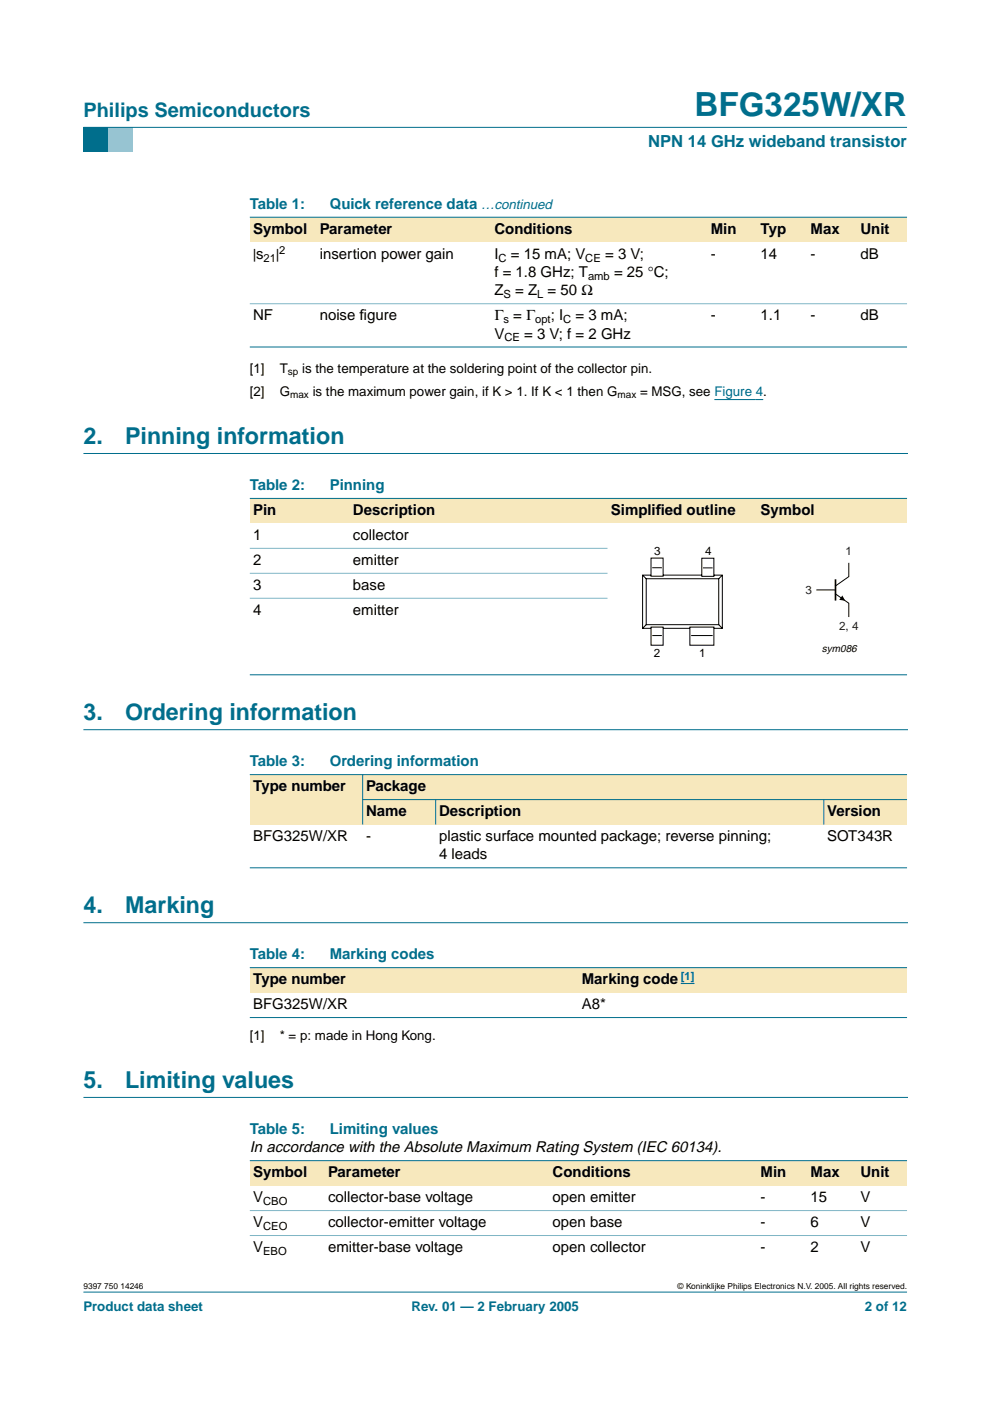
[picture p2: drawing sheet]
<svg xmlns="http://www.w3.org/2000/svg" width="210mm" height="297mm" viewBox="0 0 210 297" stroke-linecap="round" stroke-linejoin="round" font-family="sans-serif">
<defs><g id="words">
<text font-size="7.1" fill="#006e8c" x="147.2" y="24.7">BFG325W/XR</text>
<g font-size="4.9" fill="#006e8c">
<text x="17.7" y="94.2">2.</text>
<text x="26.5" y="94.2">Pinning information</text>
<text x="17.7" y="152.7">3.</text>
<text x="26.5" y="152.7">Ordering information</text>
<text x="17.7" y="193.6">4.</text>
<text x="26.5" y="193.6">Marking</text>
<text x="17.7" y="230.7">5.</text>
<text x="26.5" y="230.7">Limiting values</text>
</g>
<text font-size="4.2" fill="#006e8c" x="17.7" y="24.9">Philips Semiconductors</text>
<text font-size="3.5" fill="#006e8c" x="137.4" y="31.1">NPN 14 GHz wideband transistor</text>
<g font-size="3.2" fill="#006e8c">
<text x="53" y="44.3">Table 1:</text>
<text x="69.9" y="44.3">Quick reference data …continued</text>
<text x="53" y="103.9">Table 2:</text>
<text x="69.9" y="103.9">Pinning</text>
<text x="53" y="162.5">Table 3:</text>
<text x="69.9" y="162.5">Ordering information</text>
<text x="53" y="203.4">Table 4:</text>
<text x="69.9" y="203.4">Marking codes</text>
<text x="53" y="240.4">Table 5:</text>
<text x="69.9" y="240.4">Limiting values</text>
</g>
<g font-size="3.2">
<text x="53.7" y="49.6">Symbol</text>
<text x="67.8" y="49.6">Parameter</text>
<text x="104.8" y="49.6">Conditions</text>
<text x="150.7" y="49.6">Min</text>
<text x="161.3" y="49.6">Typ</text>
<text x="171.9" y="49.6">Max</text>
<text x="182.4" y="49.6">Unit</text>
<text x="53.7" y="54.9">|s</text>
<text x="58.5" y="54.9">|</text>
<text x="67.8" y="54.9">insertion power gain</text>
<text x="104.8" y="58.8">f = 1.8 GHz; T</text>
<text x="104.8" y="54.9">I</text>
<text x="108.3" y="54.9">= 15 mA; V</text>
<text x="128.3" y="54.9">= 3 V;</text>
<text x="130.2" y="58.8">= 25 °C;</text>
<text x="150.7" y="54.9">-</text>
<text x="161.3" y="54.9">14</text>
<text x="171.9" y="54.9">-</text>
<text x="182.4" y="54.9">dB</text>
<text x="104.8" y="62.6">Z</text>
<text x="109.2" y="62.6">= Z = 50 Ω</text>
<text x="53.7" y="67.9">NF</text>
<text x="67.8" y="67.9">noise f</text>
<text x="76.3" y="67.9">igure</text>
<text x="104.8" y="67.9">Γ = Γ</text>
<text x="104.8" y="71.8">V</text>
<text x="111.1" y="71.8">= 3 V; f = 2 GHz</text>
<text x="116.8" y="67.9">; I</text>
<text x="122" y="67.9">= 3 mA;</text>
<text x="150.7" y="67.9">-</text>
<text x="161.3" y="67.9">1.1</text>
<text x="171.9" y="67.9">-</text>
<text x="182.4" y="67.9">dB</text>
<text x="53.7" y="109.2">Pin</text>
<text x="74.8" y="109.2">Description</text>
<text x="129.5" y="109.2">Simplif</text>
<text x="139" y="109.2">ied outline</text>
<text x="161.3" y="109.2">Symbol</text>
<text x="53.7" y="114.5">1</text>
<text x="53.7" y="119.8">2</text>
<text x="74.8" y="114.5">collector</text>
<text x="74.8" y="119.8">emitter</text>
<text x="53.7" y="125.1">3</text>
<text x="74.8" y="125.1">base</text>
<text x="53.7" y="130.4">4</text>
<text x="74.8" y="130.4">emitter</text>
<text x="53.7" y="167.8">Type number</text>
<text x="77.6" y="167.8">Package</text>
<text x="77.6" y="173.1">Name</text>
<text x="93.1" y="173.1">Description</text>
<text x="175.4" y="173.1">Version</text>
<text x="53.7" y="178.3">BFG325W/XR</text>
<text x="77.6" y="178.3">-</text>
<text x="93.1" y="178.3">plastic surface mounted package; reverse pinning;</text>
<text x="175.4" y="178.3">SOT343R</text>
<text x="93.1" y="182.2">4 leads</text>
<text x="53.7" y="208.7">Type number</text>
<text x="123.3" y="208.7">Marking code</text>
<text x="53.7" y="214">BFG325W/XR</text>
<text x="123.3" y="214">A8*</text>
<text x="53" y="244.3">In accordance with the Absolute Maximum Rating System (IEC 60134).</text>
<text x="53.7" y="249.6">Symbol</text>
<text x="69.5" y="249.6">Parameter</text>
<text x="117.2" y="249.6">Conditions</text>
<text x="161.3" y="249.6">Min</text>
<text x="171.9" y="249.6">Max</text>
<text x="182.4" y="249.6">Unit</text>
<text x="53.7" y="254.9">V</text>
<text x="69.5" y="254.9">collector-base voltage</text>
<text x="117.2" y="254.9">open emitter</text>
<text x="161.3" y="254.9">-</text>
<text x="171.9" y="254.9">15</text>
<text x="182.4" y="254.9">V</text>
<text x="53.7" y="260.2">V</text>
<text x="69.5" y="260.2">collector-emitter voltage</text>
<text x="117.2" y="260.2">open base</text>
<text x="161.3" y="260.2">-</text>
<text x="171.9" y="260.2">6</text>
<text x="182.4" y="260.2">V</text>
<text x="53.7" y="265.5">V</text>
<text x="69.5" y="265.5">emitter-base voltage</text>
<text x="117.2" y="265.5">open collector</text>
<text x="161.3" y="265.5">-</text>
<text x="171.9" y="265.5">2</text>
<text x="182.4" y="265.5">V</text>
</g>
<g font-size="2.8">
<text x="53" y="79">[1]</text>
<text x="53" y="83.9">[2]</text>
<text x="59.3" y="79">T</text>
<text x="59.3" y="83.9">G</text>
<text x="64.1" y="79">is the temperature at the soldering point of the collector pin.</text>
<text x="66.3" y="83.9">is the maximum power gain, if K &gt; 1. If K &lt; 1 then G</text>
<text x="135.7" y="83.9">= MSG, see Figure 4.</text>
<text x="53" y="220.4">[1]</text>
<text x="59.3" y="220.4">* = p: made in Hong Kong.</text>
</g>
<g font-size="2.8" fill="#006e8c">
<text x="17.7" y="278">Product data sheet</text>
<text x="87.2" y="278">Rev. 01 — 2 February 2005</text>
<text x="183.4" y="278">2 of 12</text>
</g>
<g font-size="2.5">
<text x="138.7" y="117.7">3</text>
<text x="149.5" y="117.7">4</text>
<text x="138.7" y="139.4">2</text>
<text x="148.2" y="139.4">1</text>
</g>
<g font-size="2.5" fill="#231f20">
<text x="179.3" y="117.7">1</text>
<text x="170.8" y="125.9">3</text>
<text x="177.9" y="133.5">2, 4</text>
</g>
<g font-size="2.4">
<text x="59.2" y="53.9">2</text>
<text x="55.9" y="55.4">21</text>
<text x="105.7" y="55.4">C</text>
<text x="124.1" y="55.4">CE</text>
<text x="124.7" y="59.3">amb</text>
<text x="106.8" y="63.2">S</text>
<text x="113.9" y="63.2">L</text>
<text x="106.7" y="68.5">s</text>
<text x="113.5" y="68.5">opt</text>
<text x="119.4" y="68.5">C</text>
<text x="106.9" y="72.4">CE</text>
<text x="55.8" y="255.5">CBO</text>
<text x="55.8" y="260.8">CEO</text>
<text x="55.8" y="266.1">EBO</text>
</g>
<text font-size="2.4" fill="#00f" x="144.3" y="207.7">[1]</text>
<text font-size="2.2" x="174.2" y="138.3">sym086</text>
<g font-size="2.1">
<text x="61" y="79.5">sp</text>
<text x="61.5" y="84.4">max</text>
<text x="130.9" y="84.4">max</text>
</g>
<g font-size="1.8">
<text x="17.7" y="273.4">9397 750 14246</text>
<text x="143.7" y="273.4">© Koninklijke Philips Electronics N.V. 2005. All rights reserved.</text>
</g>
</g></defs>
<path d="M17.7 273.9h174.6z" fill="#006e8c" stroke="#006e8c" stroke-width=".21"/>
<path d="M17.7 27h5.3v5.3h-5.3z" fill-rule="evenodd" fill="#006e8c"/>
<path d="M23 27h5.3v5.3h-5.3z" fill-rule="evenodd" fill="#96c4d6"/>
<path d="M17.7 27h174.6z" fill="#006e8c" stroke="#006e8c" stroke-width=".21"/>
<path d="M151.5 84.7h10.3" fill="none" stroke="#00f" stroke-width=".21"/>
<path d="M17.7 96.1h174.7M17.7 154.7h174.7M17.7 195.6h174.7M17.7 232.7h174.7" fill="none" stroke="#006e8c" stroke-width=".21"/>
<g fill="#f7e8bd">
<path d="M53 46.1h14.1v5.2h-14.1z" fill-rule="evenodd"/>
<path d="M67.1 46.1h37v5.2h-37z" fill-rule="evenodd"/>
<path d="M104.1 46.1h40.6v5.2h-40.6z" fill-rule="evenodd"/>
<path d="M144.7 46.1h5.3v5.2h-5.3z" fill-rule="evenodd"/>
<path d="M150 46.1h10.6v5.2h-10.6z" fill-rule="evenodd"/>
<path d="M160.6 46.1h10.5v5.2h-10.5z" fill-rule="evenodd"/>
<path d="M171.1 46.1h10.6v5.2h-10.6z" fill-rule="evenodd"/>
<path d="M181.7 46.1h10.6v5.2h-10.6z" fill-rule="evenodd"/>
</g>
<g fill="#006e8c" stroke="#006e8c" stroke-width=".21">
<path d="M53 46.1h139.3z"/>
<path d="M53 73.6h139.3z"/>
</g>
<path d="M53 64.4h139.3z" fill="#80b6c6" stroke="#80b6c6" stroke-width=".21"/>
<g fill="#f7e8bd">
<path d="M53 105.7h21.1v5.3h-21.1z" fill-rule="evenodd"/>
<path d="M74.1 105.7h44.1v5.3h-44.1z" fill-rule="evenodd"/>
<path d="M118.2 105.7h10.6v5.3h-10.6z" fill-rule="evenodd"/>
<path d="M128.8 105.7h31.8v5.3h-31.8z" fill-rule="evenodd"/>
<path d="M160.6 105.7h31.7v5.3h-31.7z" fill-rule="evenodd"/>
</g>
<g fill="#006e8c" stroke="#006e8c" stroke-width=".21">
<path d="M53 105.7h139.3z"/>
<path d="M53 143.1h139.3z"/>
</g>
<g fill="#80b6c6" stroke="#80b6c6" stroke-width=".21">
<path d="M53 116.3h75.8z"/>
<path d="M53 121.5h75.8z"/>
<path d="M53 126.8h75.8z"/>
</g>
<g fill="none" stroke="#000" stroke-width=".21">
<path d="M138 118.3h2.6v3.9h-2.6zM148.8 118.4h2.6v3.8h-2.6zM180 119.4v2.9l-2.9 1.9M136.2 121.9l.8 .8M137 122.7h15.4v9.7h-15.4zM137 132.4l-.8 .8M138 121.9h-1.8v11.3h1.8M138 133h2.6v3.8h-2.6zM138.3 120.4h2M138.3 134.8h2M140.6 133.2h5.7M140.6 121.9h8.2"/>
<path d="M146.3 133h5.1v3.8h-5.1zM146.5 134.8h4.6M149.1 120.4h2M151.4 121.9h1.8v11.3h-1.8M152.4 132.4l.8 .8M153.2 121.9l-.8 .8M173.2 125.1h3.9M177.1 125.9l2.9 2v2.8"/>
</g>
<path d="M178.6 126.3l.6 1.1-1.3-.2z" fill="#000"/>
<path d="M177.1 122.8v4.5" fill="none" stroke="#000" stroke-width=".35"/>
<g fill="#f7e8bd">
<path d="M53 164.2h23.9v10.6h-23.9z" fill-rule="evenodd"/>
<path d="M76.9 164.2h115.4v5.3h-115.4z" fill-rule="evenodd"/>
<path d="M76.9 169.5h15.5v5.3h-15.5z" fill-rule="evenodd"/>
<path d="M92.4 169.5h82.3v5.3h-82.3z" fill-rule="evenodd"/>
<path d="M174.7 169.5h17.6v5.3h-17.6z" fill-rule="evenodd"/>
</g>
<g fill="#006e8c" stroke="#006e8c" stroke-width=".21">
<path d="M76.9 164.2v10.6z"/>
<path d="M92.4 169.5v5.3z"/>
<path d="M174.7 169.5v5.3z"/>
<path d="M53 164.2h139.3z"/>
<path d="M76.8 169.5h115.5z"/>
<path d="M53 184h139.3z"/>
</g>
<g fill="#f7e8bd">
<path d="M53 205.2h69.6v5.2h-69.6z" fill-rule="evenodd"/>
<path d="M122.6 205.2h69.7v5.2h-69.7z" fill-rule="evenodd"/>
</g>
<path d="M144.3 208.5h2.9z" fill="#00f" stroke="#00f" stroke-width=".21"/>
<g fill="#006e8c" stroke="#006e8c" stroke-width=".21">
<path d="M53 205.2h139.3z"/>
<path d="M53 215.7h139.3z"/>
</g>
<g fill="#f7e8bd">
<path d="M53 246.1h15.8v5.3h-15.8z" fill-rule="evenodd"/>
<path d="M68.8 246.1h47.7v5.3h-47.7z" fill-rule="evenodd"/>
<path d="M116.5 246.1h35.2v5.3h-35.2z" fill-rule="evenodd"/>
<path d="M151.7 246.1h8.9v5.3h-8.9z" fill-rule="evenodd"/>
<path d="M160.6 246.1h10.5v5.3h-10.5z" fill-rule="evenodd"/>
<path d="M171.1 246.1h10.6v5.3h-10.6z" fill-rule="evenodd"/>
<path d="M181.7 246.1h10.6v5.3h-10.6z" fill-rule="evenodd"/>
</g>
<path d="M53 246.1h139.3z" fill="#006e8c" stroke="#006e8c" stroke-width=".21"/>
<g fill="#80b6c6" stroke="#80b6c6" stroke-width=".21">
<path d="M53 256.7h139.3z"/>
<path d="M53 262h139.3z"/>
</g>
<use href="#words"/>
</svg>
